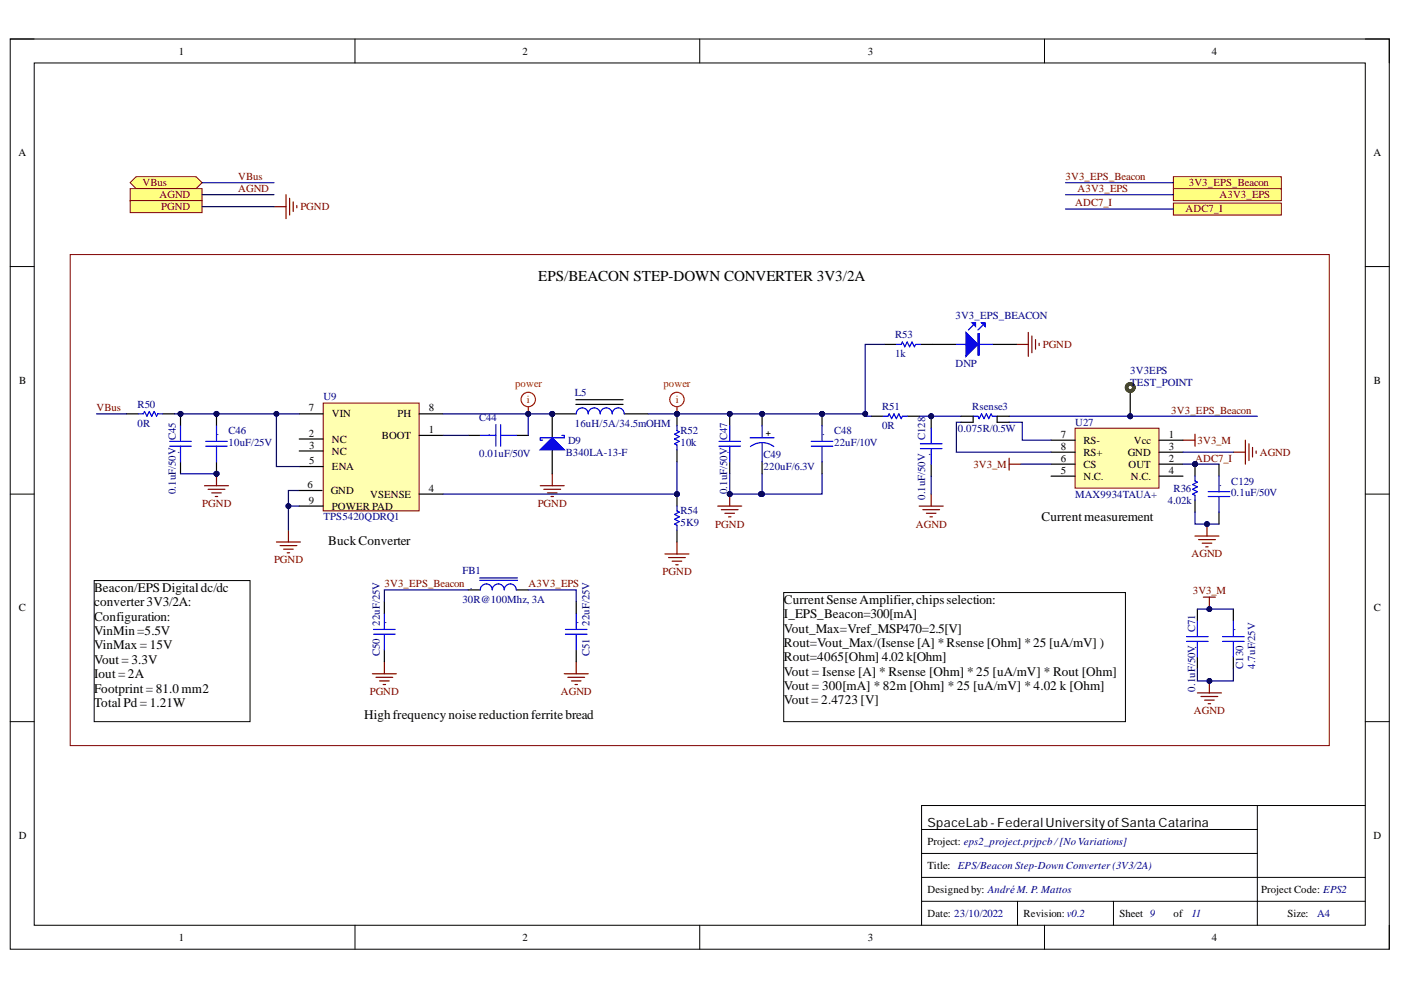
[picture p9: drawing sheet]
<svg xmlns="http://www.w3.org/2000/svg" width="297mm" height="210mm" viewBox="0 0 297 210" stroke-linecap="round" stroke-linejoin="round" font-family="sans-serif">
<defs><g id="words">
<text font-size="3.2" x="114.1" y="59.6">EPS/BEACON STEP-DOWN CONVERTER 3V3/2A</text>
<g font-size="2.8">
<text x="220.8" y="110.5">Currentmeasurement</text>
<text x="69.6" y="115.6">BuckConverter</text>
<text x="20" y="125.5">Beacon/EPSDigitaldc/dc</text>
<text x="20" y="128.6">converter3V3/2A:</text>
<text x="20" y="131.6">Configuration:</text>
<text x="166.2" y="128.1">CurrentSenseAmplifier,chipsselection:</text>
<text x="166.2" y="131.1">I_EPS_Beacon=300[mA]</text>
<text x="20" y="134.7">VinMin=5.5V</text>
<text x="20" y="137.7">VinMax = 15V</text>
<text x="166.2" y="134.2">Vout_Max=Vref_MSP470=2.5[V]</text>
<text x="166.2" y="137.2">Rout=Vout_Max/(Isense [A] *Rsense [Ohm] *25 [uA/mV] )</text>
<text x="20" y="140.7">Vout = 3.3V</text>
<text x="20" y="143.8">Iout = 2A</text>
<text x="166.2" y="140.2">Rout=4065[Ohm] 4.02k[Ohm]</text>
<text x="166.2" y="143.3">Vout = Isense [A] * Rsense [Ohm] * 25 [uA/mV] * Rout [Ohm]</text>
<text x="20" y="146.8">Footprint = 81.0 mm2</text>
<text x="20" y="149.9">Total Pd = 1.21W</text>
<text x="166.2" y="146.3">Vout = 300[mA] * 82m [Ohm] * 25 [uA/mV] * 4.02 k [Ohm]</text>
<text x="166.2" y="149.4">Vout = 2.4723 [V]</text>
<text x="77.2" y="152.4">Highfrequencynoisereductionferritebread</text>
</g>
<text font-size="2.7" x="196.7" y="175.3">SpaceLab - Federal University ofSanta Catarina</text>
<g font-size="2.3">
<text x="37.9" y="11.6">1</text>
<text x="110.8" y="11.6">2</text>
<text x="184" y="11.6">3</text>
<text x="257" y="11.6">4</text>
<text x="3.9" y="33.1">A</text>
<text x="291.2" y="33.1">A</text>
<text x="4.1" y="81.4">B</text>
<text x="291.3" y="81.4">B</text>
<text x="65.5" y="87.2">7</text>
<text x="70.4" y="88.5">VIN</text>
<text x="84.2" y="88.5">PH</text>
<text x="90.9" y="87.2">8</text>
<text x="65.5" y="92.6">2</text>
<text x="65.6" y="95.1">3</text>
<text x="70.4" y="93.9">NC</text>
<text x="80.9" y="93.1">BOOT</text>
<text x="90.9" y="91.7">1</text>
<text x="224.9" y="92.8">7</text>
<text x="224.9" y="95.4">8</text>
<text x="229.7" y="94.1">RS-</text>
<text x="240.4" y="94.1">Vcc</text>
<text x="247.8" y="92.8">1</text>
<text x="247.8" y="95.4">3</text>
<text x="65.6" y="98.4">5</text>
<text x="70.4" y="96.4">NC</text>
<text x="70.4" y="99.7">ENA</text>
<text x="224.9" y="100.4">5</text>
<text x="224.9" y="97.9">6</text>
<text x="229.7" y="101.7">N.C.</text>
<text x="229.7" y="99.2">CS</text>
<text x="229.7" y="96.6">RS+</text>
<text x="239.1" y="96.6">GND</text>
<text x="239.3" y="99.2">OUT</text>
<text x="239.8" y="101.7">N.C.</text>
<text x="247.8" y="97.9">2</text>
<text x="247.8" y="100.4">4</text>
<text x="65.2" y="103.5">6</text>
<text x="65.5" y="106.8">9</text>
<text x="70.1" y="104.8">GND</text>
<text x="78.5" y="105.5">VSENSE</text>
<text x="90.9" y="104.3">4</text>
<text x="70.4" y="108.1">POWER PAD</text>
<text x="4" y="129.6">C</text>
<text x="291.3" y="129.6">C</text>
<text x="4" y="177.8">D</text>
<text x="196.7" y="179.2">Project: eps2_project.prjpcb /[No Variations]</text>
<text x="291.2" y="177.8">D</text>
<text x="196.7" y="184.3">Title: EPS/Beacon Step-Down Converter (3V3/2A)</text>
<text x="196.7" y="189.3">Designed by: André M. P. Mattos</text>
<text x="267.4" y="189.3">Project Code: EPS2</text>
<text x="196.7" y="194.4">Date: 23/10/2022</text>
<text x="217" y="194.4">Revision: v0.2</text>
<text x="237.3" y="194.4">Sheet 9</text>
<text x="248.8" y="194.4">of</text>
<text x="272.9" y="194.4">Size:</text>
<text x="37.9" y="199.5">1</text>
<text x="110.8" y="199.5">2</text>
<text x="184" y="199.5">3</text>
<text x="257" y="199.5">4</text>
</g>
<g font-size="2.3" fill="#800000">
<text x="30.2" y="39.5">VBus</text>
<text x="33.8" y="42">AGND</text>
<text x="50.5" y="38.2">VBus</text>
<text x="50.5" y="40.7">AGND</text>
<text x="225.9" y="38.2">3V3_EPS_Beacon</text>
<text x="228.5" y="40.7">A3V3_EPS</text>
<text x="252.1" y="39.5">3V3_EPS_Beacon</text>
<text x="258.6" y="42">A3V3_EPS</text>
<text x="34.2" y="44.5">PGND</text>
<text x="63.7" y="44.5">PGND</text>
<text x="227.9" y="43.8">ADC7_I</text>
<text x="251.4" y="45">ADC7_I</text>
<text x="221.1" y="73.8">PGND</text>
<text x="20.5" y="87.2">VBus</text>
<text x="248.3" y="87.7">3V3_EPS_Beacon</text>
<text x="253.9" y="94.1">3V3_M</text>
<text x="206.4" y="99.2">3V3_M</text>
<text x="253.4" y="97.9">ADC7_I</text>
<text x="267.1" y="96.6">AGND</text>
<text x="42.9" y="107.5">PGND</text>
<text x="114" y="107.5">PGND</text>
<text x="151.7" y="111.9">PGND</text>
<text x="194.2" y="111.9">AGND</text>
<text x="58.1" y="119.5">PGND</text>
<text x="252.6" y="118.2">AGND</text>
<text x="81.5" y="124.5">3V3_EPS_Beacon</text>
<text x="112.1" y="124.5">A3V3_EPS</text>
<text x="140.5" y="122">PGND</text>
<text x="252.9" y="126">3V3_M</text>
<text x="78.4" y="147.4">PGND</text>
<text x="118.9" y="147.4">AGND</text>
<text x="253.2" y="151.5">AGND</text>
</g>
<g font-size="2.3" fill="#000080">
<text x="189.8" y="71.7">R53</text>
<text x="202.6" y="67.7">3V3_EPS_BEACON</text>
<text x="189.8" y="75.8">1k</text>
<text x="202.6" y="77.8">DNP</text>
<text x="121.9" y="84">L5</text>
<text x="239.6" y="79.3">3V3EPS</text>
<text x="239.6" y="81.9">TEST_POINT</text>
<text x="29.2" y="86.4">R50</text>
<text x="68.6" y="84.9">U9</text>
<text x="101.6" y="89.2">C44</text>
<text x="187" y="86.9">R51</text>
<text x="206.1" y="86.9">Rsense3</text>
<text x="29.2" y="90.5">0R</text>
<text x="37.3" y="93.4" transform="rotate(-90 37.3 93.4)">C45</text>
<text x="38.2" y="95.8" transform="rotate(-180 38.2 95.8)">.</text>
<text x="45.9" y="92.3">.</text>
<text x="48.5" y="92">C46</text>
<text x="48.5" y="94.6">10uF/25V</text>
<text x="103.9" y="92.3" transform="rotate(-90 103.9 92.3)">.</text>
<text x="120.4" y="94.1">D9</text>
<text x="121.9" y="90.5">16uH/5A/34.5mOHM</text>
<text x="144.3" y="92">R52</text>
<text x="144.3" y="94.6">10k</text>
<text x="154.2" y="93.4" transform="rotate(-90 154.2 93.4)">C47</text>
<text x="154.7" y="95.8" transform="rotate(-180 154.7 95.8)">.</text>
<text x="174.3" y="92.3">.</text>
<text x="176.9" y="92">C48</text>
<text x="176.9" y="94.6">22uF/10V</text>
<text x="187" y="91">0R</text>
<text x="196.1" y="93.4" transform="rotate(-90 196.1 93.4)">C128</text>
<text x="203.1" y="91.5">0.075R/0.5W</text>
<text x="227.9" y="90.2">U27</text>
<text x="101.6" y="96.9">0.01uF/50V</text>
<text x="119.9" y="96.6">B340LA-13-F</text>
<text x="161.9" y="97.2">C49</text>
<text x="161.9" y="99.7">220uF/6.3V</text>
<text x="197.4" y="96.3" transform="rotate(-180 197.4 96.3)">.</text>
<text x="37.3" y="104.8" transform="rotate(-90 37.3 104.8)">0.1uF/50V</text>
<text x="154.2" y="104.8" transform="rotate(-90 154.2 104.8)">0.1uF/50V</text>
<text x="196.1" y="106" transform="rotate(-90 196.1 106)">0.1uF/50V</text>
<text x="227.9" y="105.5">MAX9934TAUA+</text>
<text x="247.6" y="106.8">4.02k</text>
<text x="248.8" y="104.3">R36</text>
<text x="258.5" y="103">.</text>
<text x="261" y="102.7">C129</text>
<text x="261" y="105.3">0.1uF/50V</text>
<text x="68.6" y="110.3">TPS5420QDRQ1</text>
<text x="144.3" y="109.1">R54</text>
<text x="144.3" y="111.6">5K9</text>
<text x="98" y="121.7">FB1</text>
<text x="100.1" y="125" transform="rotate(-90 100.1 125)">.</text>
<text x="98" y="127.8">30R@100Mhz, 3A</text>
<text x="80.5" y="132.7" transform="rotate(-90 80.5 132.7)">22uF/25V</text>
<text x="81.5" y="132.1">.</text>
<text x="122.2" y="132.1">.</text>
<text x="125" y="132.7" transform="rotate(-90 125 132.7)">22uF/25V</text>
<text x="253.4" y="134" transform="rotate(-90 253.4 134)">C71</text>
<text x="253.8" y="137.2" transform="rotate(-180 253.8 137.2)">.</text>
<text x="261.5" y="133.7">.</text>
<text x="80.5" y="139.1" transform="rotate(-90 80.5 139.1)">C50</text>
<text x="125" y="139.1" transform="rotate(-90 125 139.1)">C51</text>
<text x="263.6" y="141.8" transform="rotate(-90 263.6 141.8)">C130</text>
<text x="266.1" y="141.8" transform="rotate(-90 266.1 141.8)">4.7uF/25V</text>
<text x="253.4" y="146.7" transform="rotate(-90 253.4 146.7)">0.1uF/50V</text>
<text x="252.6" y="194.4">11</text>
<text x="279.3" y="194.4">A4</text>
</g>
<g font-size="2.3" fill="#f00">
<text x="109.2" y="82.1">power</text>
<text x="140.7" y="82.1">power</text>
<text x="111.7" y="85.4">i</text>
<text x="143.3" y="85.4">i</text>
</g>
<text font-size="1.9" x="162.4" y="92.4">+</text>
</g></defs>
<path d="M2.2 8.3h292.4v193h-292.4z" fill="none" stroke="#000" stroke-width=".21"/>
<path d="M7.3 13.4h282.2v182.8h-282.2z" fill-rule="evenodd" fill="#fff"/>
<g fill="none" stroke="#000" stroke-width=".21">
<path d="M2.2 8.3h5.1M7.3 13.4h282.2v182.8h-282.2zM75.3 8.3v5M148.4 8.3v5M221.5 8.3v5.1M289.5 8.3h5.1v5.1M2.2 56.5h5.1M289.5 56.5h5.1M2.2 104.8h5.1M289.5 104.8h5.1M20 123.1h33v29.9h-33zM2.2 153h5.1"/>
<path d="M289.5 153h5.1M195.4 175.9h71.2M266.6 170.8v25.4M289.5 170.8h-94.1v25.4M75.3 196.2v5.1M148.4 196.2v5.1M195.4 191.1h94.1M195.4 186h94.1M195.4 180.9h71.2M215.7 191.1v5.1M221.5 196.2v5.1M236.1 191.1v5.1"/>
<path d="M294.6 196.2v5.1"/>
</g>
<path d="M27.6 38.7l1.3-1.2h12.7l1.2 1.2-1.2 1.3h-12.7z" fill-rule="evenodd" fill="#ffff80"/>
<path d="M27.6 38.7l1.3-1.2h12.7l1.2 1.2-1.2 1.3h-12.7z" fill="none" stroke="#800000" stroke-width=".21"/>
<path d="M248.8 37.5h22.9v2.5h-22.9z" fill-rule="evenodd" fill="#ffff80"/>
<path d="M248.8 37.5h22.9v2.5h-22.9z" fill="none" stroke="#800000" stroke-width=".21"/>
<path d="M27.6 40h15.2v2.5h-15.2z" fill-rule="evenodd" fill="#ffff80"/>
<path d="M27.6 40h15.2v2.5h-15.2z" fill="none" stroke="#800000" stroke-width=".21"/>
<path d="M58.6 114.9h5.1M59.4 115.7h3.5M60.1 116.4h2.1M60.9 117.2h.5M61.2 112.4v2.5" fill="none" stroke="#800000" stroke-width=".25"/>
<circle cx="45.9" cy="87.7" r=".51" fill="#000080"/>
<circle cx="45.9" cy="87.7" r=".51" fill="none" stroke="#000080" stroke-width=".21"/>
<circle cx="45.9" cy="100.4" r=".51" fill="#000080"/>
<circle cx="45.9" cy="100.4" r=".51" fill="none" stroke="#000080" stroke-width=".21"/>
<path d="M45.9 87.7v2.6" fill="none" stroke="#000" stroke-width=".25"/>
<circle cx="45.9" cy="87.7" r=".51" fill="#000080"/>
<circle cx="45.9" cy="87.7" r=".51" fill="none" stroke="#000080" stroke-width=".21"/>
<path d="M45.9 97.9v2.5" fill="none" stroke="#000" stroke-width=".25"/>
<circle cx="45.9" cy="100.4" r=".51" fill="#000080"/>
<circle cx="45.9" cy="100.4" r=".51" fill="none" stroke="#000080" stroke-width=".21"/>
<path d="M43.6 94.6h4.6M43.6 93.6h4.6M45.9 90.3v3.3M45.9 94.6v3.3" fill="none" stroke="#00f" stroke-width=".25"/>
<path d="M43.4 103h5M44.1 103.7h3.6M44.9 104.5h2M45.6 105.3h.6M45.9 100.4v2.6" fill="none" stroke="#800000" stroke-width=".25"/>
<circle cx="45.9" cy="100.4" r=".51" fill="#000080"/>
<circle cx="45.9" cy="100.4" r=".51" fill="none" stroke="#000080" stroke-width=".21"/>
<circle cx="239.6" cy="88.3" r=".51" fill="#000080"/>
<circle cx="239.6" cy="88.3" r=".51" fill="none" stroke="#000080" stroke-width=".21"/>
<path d="M239.6 83.2v5.1" fill="none" stroke="#000" stroke-width=".25"/>
<circle cx="239.6" cy="88.3" r=".51" fill="#000080"/>
<circle cx="239.6" cy="88.3" r=".51" fill="none" stroke="#000080" stroke-width=".21"/>
<circle cx="239.6" cy="82.2" r=".76" fill="none" stroke="#090" stroke-width=".76"/>
<g fill="none" stroke="#f00" stroke-width=".25">
<path d="M143.5 86.2v1.5"/>
<circle cx="143.5" cy="84.7" r="1.53"/>
</g>
<circle cx="143.5" cy="87.7" r=".51" fill="#000080"/>
<circle cx="143.5" cy="87.7" r=".51" fill="none" stroke="#000080" stroke-width=".21"/>
<path d="M99.3 92.3h2.5M109.5 92.3h2.5" fill="none" stroke="#000" stroke-width=".25"/>
<path d="M101.8 92.3h3.3M105.1 90v4.6M106.2 92.3h3.3M106.2 90v4.6" fill="none" stroke="#00f" stroke-width=".25"/>
<circle cx="161.6" cy="87.7" r=".51" fill="#000080"/>
<circle cx="161.6" cy="87.7" r=".51" fill="none" stroke="#000080" stroke-width=".21"/>
<path d="M161.6 87.7v2.6" fill="none" stroke="#000" stroke-width=".25"/>
<circle cx="161.6" cy="87.7" r=".51" fill="#000080"/>
<circle cx="161.6" cy="87.7" r=".51" fill="none" stroke="#000080" stroke-width=".21"/>
<path d="M161.6 97.9v2.5" fill="none" stroke="#000" stroke-width=".25"/>
<path d="M159 92.8h5.1M161.6 93.8l1 .2 1.5 .7M161.6 93.8l-1.1 .2-1.4 .7M161.6 90.3v2.5M161.6 93.8v4.1" fill="none" stroke="#00f" stroke-width=".25"/>
<path d="M152.2 107.3h5.1M152.9 108.1h3.6M153.7 108.8h2M154.5 109.6h.5M154.7 104.8v2.5" fill="none" stroke="#800000" stroke-width=".25"/>
<circle cx="154.7" cy="104.8" r=".51" fill="#000080"/>
<circle cx="154.7" cy="104.8" r=".51" fill="none" stroke="#000080" stroke-width=".21"/>
<circle cx="143.5" cy="87.7" r=".51" fill="#000080"/>
<circle cx="143.5" cy="87.7" r=".51" fill="none" stroke="#000080" stroke-width=".21"/>
<path d="M143.5 87.7v2.6" fill="none" stroke="#000" stroke-width=".25"/>
<circle cx="143.5" cy="87.7" r=".51" fill="#000080"/>
<circle cx="143.5" cy="87.7" r=".51" fill="none" stroke="#000080" stroke-width=".21"/>
<path d="M197.7 73h5.1M210.4 73h5.1M143.5 95.4v2.5" fill="none" stroke="#000" stroke-width=".25"/>
<path d="M202.8 73h7.6M206.3 69l-1 1M208.4 69l-1.1 1M143.5 90.3v1l.5 .3-1 .5 1 .5-1 .5 1 .5-1 .5 .5 .3v1" fill="none" stroke="#00f" stroke-width=".25"/>
<path d="M215.5 73h2.5M218 70.5v5.1M218.8 71.2v3.6M219.6 72v2M220.3 72.8v.5" fill="none" stroke="#800000" stroke-width=".25"/>
<path d="M204.8 70.5l2.5 2.5-2.5 2.6z" fill="#00f"/>
<path d="M204.8 70.5l2.5 2.5-2.5 2.6zM207.3 70.7h.3v4.6h-.3zM207.5 70.7v4.6" fill="none" stroke="#00f" stroke-width=".25"/>
<path d="M208.1 68.5h.8v.7z" fill="#00f"/>
<path d="M208.1 68.5h.8v.7z" fill="none" stroke="#00f" stroke-width=".25"/>
<path d="M206.1 68.5h.7v.7z" fill="#00f"/>
<path d="M206.1 68.5h.7v.7z" fill="none" stroke="#00f" stroke-width=".25"/>
<path d="M114.5 103h5.1M115.3 103.7h3.6M116.1 104.5h2M116.8 105.3h.5M117.1 100.4v2.6M141 117.5h5.1M141.7 118.2h3.6M142.5 119h2M143.3 119.7h.5M143.5 114.9v2.6" fill="none" stroke="#800000" stroke-width=".25"/>
<circle cx="143.5" cy="104.8" r=".51" fill="#000080"/>
<circle cx="143.5" cy="104.8" r=".51" fill="none" stroke="#000080" stroke-width=".21"/>
<path d="M143.5 104.8v2.5" fill="none" stroke="#000" stroke-width=".25"/>
<circle cx="143.5" cy="104.8" r=".51" fill="#000080"/>
<circle cx="143.5" cy="104.8" r=".51" fill="none" stroke="#000080" stroke-width=".21"/>
<path d="M143.5 112.4v2.5" fill="none" stroke="#000" stroke-width=".25"/>
<path d="M143.5 107.3v1l.5 .3-1 .5 1 .5-1 .5 1 .5-1 .5 .5 .3v1" fill="none" stroke="#00f" stroke-width=".25"/>
<circle cx="117.1" cy="87.7" r=".51" fill="#000080"/>
<circle cx="117.1" cy="87.7" r=".51" fill="none" stroke="#000080" stroke-width=".21"/>
<path d="M117.1 87.7v5.1M117.1 95.4v5" fill="none" stroke="#000" stroke-width=".25"/>
<circle cx="117.1" cy="87.7" r=".51" fill="#000080"/>
<circle cx="117.1" cy="87.7" r=".51" fill="none" stroke="#000080" stroke-width=".21"/>
<path d="M114.5 95.4l2.6-2.6 2.5 2.6z" fill="#00f"/>
<path d="M114.5 95.4l2.6-2.6 2.5 2.6zM119.1 92.3h.5v.5h-5.1v.5h.6" fill="none" stroke="#00f" stroke-width=".25"/>
<circle cx="174.3" cy="87.7" r=".51" fill="#000080"/>
<circle cx="174.3" cy="87.7" r=".51" fill="none" stroke="#000080" stroke-width=".21"/>
<path d="M174.3 87.7v2.6" fill="none" stroke="#000" stroke-width=".25"/>
<circle cx="174.3" cy="87.7" r=".51" fill="#000080"/>
<circle cx="174.3" cy="87.7" r=".51" fill="none" stroke="#000080" stroke-width=".21"/>
<path d="M174.3 97.9v2.5" fill="none" stroke="#000" stroke-width=".25"/>
<path d="M172 94.6h4.6M172 93.6h4.6M174.3 90.3v3.3M174.3 94.6v3.3" fill="none" stroke="#00f" stroke-width=".25"/>
<path d="M68.5 85.5h20.4v22.8h-20.4z" fill-rule="evenodd" fill="#ffffb0"/>
<path d="M68.5 85.5h20.4v22.8h-20.4z" fill="none" stroke="#800000" stroke-width=".21"/>
<path d="M63.4 93.1h5.1M63.4 95.6h5.1M63.4 98.9h5.1M63.4 87.7h5.1M88.9 92.3h5M88.9 87.7h5M63.2 104h5.1M63.4 107.3h5.1M88.9 104.8h5M99.3 125.1h2.5M109.5 125.1h2.5" fill="none" stroke="#000" stroke-width=".25"/>
<path d="M101.7 123h8M101.7 122.5h8M101.8 125.1a1.27 1.27 0 0 1 1.3-1.3 1.27 1.27 0 0 1 1.3 1.3 1.27 1.27 0 0 1 1.2-1.3 1.27 1.27 0 0 1 1.3 1.3 1.27 1.27 0 0 1 1.3-1.3 1.27 1.27 0 0 1 1.3 1.3" fill="none" stroke="#00f" stroke-width=".25"/>
<path d="M79 142.9h5M79.7 143.6h3.6M80.5 144.4h2M81.2 145.1h.5M81.5 140.3v2.6M119.6 142.9h5.1M120.4 143.6h3.5M121.2 144.4h2M121.9 145.1h.5M122.2 140.3v2.6" fill="none" stroke="#800000" stroke-width=".25"/>
<path d="M248.8 40h22.9v2.5h-22.9z" fill-rule="evenodd" fill="#ffff80"/>
<path d="M248.8 40h22.9v2.5h-22.9z" fill="none" stroke="#800000" stroke-width=".21"/>
<path d="M27.6 42.5h15.2v2.6h-15.2z" fill-rule="evenodd" fill="#ffff80"/>
<path d="M27.6 42.5h15.2v2.6h-15.2z" fill="none" stroke="#800000" stroke-width=".21"/>
<path d="M58.1 43.8h2.5M60.6 41.3v5.1M61.4 42v3.6M62.2 42.8v2M62.9 43.6v.5" fill="none" stroke="#800000" stroke-width=".25"/>
<circle cx="117.1" cy="87.7" r=".51" fill="#000080"/>
<circle cx="117.1" cy="87.7" r=".51" fill="none" stroke="#000080" stroke-width=".21"/>
<path d="M117.1 87.7h5.1" fill="none" stroke="#000" stroke-width=".25"/>
<circle cx="117.1" cy="87.7" r=".51" fill="#000080"/>
<circle cx="117.1" cy="87.7" r=".51" fill="none" stroke="#000080" stroke-width=".21"/>
<path d="M122.1 85.7h10M122.1 84.7h10M132.3 87.7h5.1" fill="none" stroke="#000" stroke-width=".25"/>
<path d="M122.2 87.7a1.27 1.27 0 0 1 1.2-1.2 1.27 1.27 0 0 1 1.3 1.2 1.27 1.27 0 0 1 1.3-1.2 1.27 1.27 0 0 1 1.3 1.2 1.27 1.27 0 0 1 1.2-1.2 1.27 1.27 0 0 1 1.3 1.2 1.27 1.27 0 0 1 1.3-1.2 1.27 1.27 0 0 1 1.2 1.2" fill="none" stroke="#00f" stroke-width=".25"/>
<g fill="none" stroke="#f00" stroke-width=".25">
<path d="M112 86.2v1.5"/>
<circle cx="112" cy="84.7" r="1.53"/>
</g>
<circle cx="112" cy="87.7" r=".51" fill="#000080"/>
<circle cx="112" cy="87.7" r=".51" fill="none" stroke="#000080" stroke-width=".21"/>
<path d="M261.5 95.9h2.5M264 93.3v5.1M264.8 94.1v3.6M265.6 94.9v2M266.3 95.6v.5" fill="none" stroke="#800000" stroke-width=".25"/>
<path d="M227.9 90.8h17.8v12.7h-17.8z" fill-rule="evenodd" fill="#ffffb0"/>
<path d="M227.9 90.8h17.8v12.7h-17.8z" fill="none" stroke="#800000" stroke-width=".21"/>
<path d="M222.8 93.3h5.1M222.8 98.4h5.1M222.8 95.9h5.1M245.7 93.3h5.1M245.7 98.4h5.1M245.7 95.9h5.1M222.8 101h5.1M245.7 101h5.1" fill="none" stroke="#000" stroke-width=".25"/>
<circle cx="197.4" cy="88.3" r=".51" fill="#000080"/>
<circle cx="197.4" cy="88.3" r=".51" fill="none" stroke="#000080" stroke-width=".21"/>
<path d="M197.4 88.3v2.5M197.4 98.4v2.6" fill="none" stroke="#000" stroke-width=".25"/>
<circle cx="197.4" cy="88.3" r=".51" fill="#000080"/>
<circle cx="197.4" cy="88.3" r=".51" fill="none" stroke="#000080" stroke-width=".21"/>
<path d="M195.1 94.1h4.6M195.1 95.1h4.6M197.4 90.8v3.3M197.4 95.1v3.3M256.2 105.3h4.5M256.2 104.3h4.5M258.4 101v3.3M258.4 105.3v3.3" fill="none" stroke="#00f" stroke-width=".25"/>
<path d="M194.9 107.3h5.1M195.6 108.1h3.6M196.4 108.8h2M197.2 109.6h.5M197.4 104.8v2.5M253.4 113.7h5M254.1 114.4h3.6M254.9 115.2h2M255.6 115.9h.6M255.9 111.1v2.6" fill="none" stroke="#800000" stroke-width=".25"/>
<path d="M258.4 98.4v2.6M258.4 108.6v2.5" fill="none" stroke="#000" stroke-width=".25"/>
<circle cx="255.9" cy="111.1" r=".51" fill="#000080"/>
<circle cx="255.9" cy="111.1" r=".51" fill="none" stroke="#000080" stroke-width=".21"/>
<path d="M250.8 93.3h2.6M253.4 92.1v2.5" fill="none" stroke="#800000" stroke-width=".25"/>
<path d="M248.8 43.1h22.9v2.5h-22.9z" fill-rule="evenodd" fill="#ffff80"/>
<path d="M248.8 43.1h22.9v2.5h-22.9z" fill="none" stroke="#800000" stroke-width=".21"/>
<path d="M255.1 126.6h2.6M256.4 126.6v2.5" fill="none" stroke="#800000" stroke-width=".25"/>
<circle cx="256.4" cy="129.1" r=".51" fill="#000080"/>
<circle cx="256.4" cy="129.1" r=".51" fill="none" stroke="#000080" stroke-width=".21"/>
<path d="M253.9 129.1v2.6M253.9 139.3v2.5" fill="none" stroke="#000" stroke-width=".25"/>
<path d="M251.6 135h4.6M251.6 136h4.6M253.9 131.7v3.3M253.9 136v3.3" fill="none" stroke="#00f" stroke-width=".25"/>
<path d="M253.9 146.9h5.1M254.6 147.7h3.6M255.4 148.4h2M256.2 149.2h.5M256.4 144.4v2.5" fill="none" stroke="#800000" stroke-width=".25"/>
<circle cx="256.4" cy="144.4" r=".51" fill="#000080"/>
<circle cx="256.4" cy="144.4" r=".51" fill="none" stroke="#000080" stroke-width=".21"/>
<path d="M187.5 73h2.6M195.1 73h2.6M261.5 129.1v2.6M261.5 139.3v2.5" fill="none" stroke="#000" stroke-width=".25"/>
<path d="M190.1 73h1l.2-.5 .5 1 .5-1 .6 1 .5-1 .5 1 .2-.5h1M259.2 136h4.6M259.2 135h4.6M261.5 131.7v3.3M261.5 136v3.3" fill="none" stroke="#00f" stroke-width=".25"/>
<path d="M166.2 125.6h72.4v27.4h-72.4z" fill="none" stroke="#000" stroke-width=".21"/>
<path d="M14.9 54h266.9v104.1h-266.9z" fill="none" stroke="#800000" stroke-width=".21"/>
<path d="M214 97.1v2.6M214 98.4h2.5" fill="none" stroke="#800000" stroke-width=".25"/>
<circle cx="253.4" cy="98.4" r=".51" fill="#000080"/>
<circle cx="253.4" cy="98.4" r=".51" fill="none" stroke="#000080" stroke-width=".21"/>
<path d="M81.5 127.6v2.6M81.5 137.8v2.5M122.2 127.6v2.6M122.2 137.8v2.5" fill="none" stroke="#000" stroke-width=".25"/>
<path d="M79.2 134.5h4.6M79.2 133.5h4.6M81.5 130.2v3.3M81.5 134.5v3.3M119.9 134.5h4.6M119.9 133.5h4.6M122.2 130.2v3.3M122.2 134.5v3.3" fill="none" stroke="#00f" stroke-width=".25"/>
<circle cx="38.3" cy="87.7" r=".51" fill="#000080"/>
<circle cx="38.3" cy="87.7" r=".51" fill="none" stroke="#000080" stroke-width=".21"/>
<path d="M38.3 87.7v2.6M38.3 97.9v2.5" fill="none" stroke="#000" stroke-width=".25"/>
<circle cx="38.3" cy="87.7" r=".51" fill="#000080"/>
<circle cx="38.3" cy="87.7" r=".51" fill="none" stroke="#000080" stroke-width=".21"/>
<path d="M36 93.6h4.6M36 94.6h4.6M38.3 90.3v3.3M38.3 94.6v3.3" fill="none" stroke="#00f" stroke-width=".25"/>
<circle cx="154.7" cy="87.7" r=".51" fill="#000080"/>
<circle cx="154.7" cy="87.7" r=".51" fill="none" stroke="#000080" stroke-width=".21"/>
<path d="M154.7 87.7v2.6M154.7 97.9v2.5" fill="none" stroke="#000" stroke-width=".25"/>
<circle cx="154.7" cy="87.7" r=".51" fill="#000080"/>
<circle cx="154.7" cy="87.7" r=".51" fill="none" stroke="#000080" stroke-width=".21"/>
<path d="M152.4 93.6h4.6M152.4 94.6h4.6M154.7 90.3v3.3M154.7 94.6v3.3M187.3 88.3h1l.2-.6 .5 1.1 .5-1.1 .6 1.1 .5-1.1 .5 1.1 .2-.5h1" fill="none" stroke="#00f" stroke-width=".25"/>
<path d="M184.7 88.3h2.6M192.3 88.3h2.6" fill="none" stroke="#000" stroke-width=".25"/>
<circle cx="253.4" cy="98.4" r=".51" fill="#000080"/>
<circle cx="253.4" cy="98.4" r=".51" fill="none" stroke="#000080" stroke-width=".21"/>
<path d="M253.4 98.4v2.6" fill="none" stroke="#000" stroke-width=".25"/>
<circle cx="253.4" cy="98.4" r=".51" fill="#000080"/>
<circle cx="253.4" cy="98.4" r=".51" fill="none" stroke="#000080" stroke-width=".21"/>
<path d="M26.8 87.7h2.6M34.5 87.7h2.5M253.4 106v2.6" fill="none" stroke="#000" stroke-width=".25"/>
<path d="M29.4 87.7h1l.2-.5 .6 1.1 .5-1.1 .5 1.1 .5-1.1 .5 1.1 .2-.6h1.1M253.4 101v1l.5 .2-1 .5 1 .5-1 .5 1 .6-1 .5 .5 .2v1" fill="none" stroke="#00f" stroke-width=".25"/>
<path d="M42.8 38.7h15.3M225.9 38.7h22.9M42.8 41.3h15.3M20.5 87.7h6.3M63.2 104h-2v3.3h2.2" fill="none" stroke="#000080" stroke-width=".25"/>
<circle cx="61.2" cy="107.3" r=".51" fill="#000080"/>
<circle cx="61.2" cy="107.3" r=".51" fill="none" stroke="#000080" stroke-width=".21"/>
<path d="M61.2 107.3v5.1" fill="none" stroke="#000080" stroke-width=".25"/>
<circle cx="61.2" cy="107.3" r=".51" fill="#000080"/>
<circle cx="61.2" cy="107.3" r=".51" fill="none" stroke="#000080" stroke-width=".21"/>
<path d="M93.9 92.3h5.4M143.5 97.9v6.9h-49.6" fill="none" stroke="#000080" stroke-width=".25"/>
<circle cx="143.5" cy="104.8" r=".51" fill="#000080"/>
<circle cx="143.5" cy="104.8" r=".51" fill="none" stroke="#000080" stroke-width=".21"/>
<path d="M112 87.7v4.6" fill="none" stroke="#000080" stroke-width=".25"/>
<circle cx="112" cy="87.7" r=".51" fill="#000080"/>
<circle cx="112" cy="87.7" r=".51" fill="none" stroke="#000080" stroke-width=".21"/>
<path d="M58.6 87.7v11.2h4.8" fill="none" stroke="#000080" stroke-width=".25"/>
<circle cx="58.6" cy="87.7" r=".51" fill="#000080"/>
<circle cx="58.6" cy="87.7" r=".51" fill="none" stroke="#000080" stroke-width=".21"/>
<path d="M161.3 104.5v.3" fill="none" stroke="#000080" stroke-width=".25"/>
<circle cx="161.3" cy="104.8" r=".51" fill="#000080"/>
<circle cx="161.3" cy="104.8" r=".51" fill="none" stroke="#000080" stroke-width=".21"/>
<path d="M37 87.7h26.4" fill="none" stroke="#000080" stroke-width=".25"/>
<circle cx="58.6" cy="87.7" r=".51" fill="#000080"/>
<circle cx="58.6" cy="87.7" r=".51" fill="none" stroke="#000080" stroke-width=".21"/>
<circle cx="45.9" cy="87.7" r=".51" fill="#000080"/>
<circle cx="45.9" cy="87.7" r=".51" fill="none" stroke="#000080" stroke-width=".21"/>
<circle cx="38.3" cy="87.7" r=".51" fill="#000080"/>
<circle cx="38.3" cy="87.7" r=".51" fill="none" stroke="#000080" stroke-width=".21"/>
<path d="M42.8 43.8h15.3M225.9 41.3h22.9M93.9 87.7h23.2" fill="none" stroke="#000080" stroke-width=".25"/>
<circle cx="112" cy="87.7" r=".51" fill="#000080"/>
<circle cx="112" cy="87.7" r=".51" fill="none" stroke="#000080" stroke-width=".21"/>
<circle cx="117.1" cy="87.7" r=".51" fill="#000080"/>
<circle cx="117.1" cy="87.7" r=".51" fill="none" stroke="#000080" stroke-width=".21"/>
<path d="M154.7 100.4v4.4" fill="none" stroke="#000080" stroke-width=".25"/>
<circle cx="154.7" cy="104.8" r=".51" fill="#000080"/>
<circle cx="154.7" cy="104.8" r=".51" fill="none" stroke="#000080" stroke-width=".21"/>
<path d="M161.6 100.4v4.4" fill="none" stroke="#000080" stroke-width=".25"/>
<circle cx="161.6" cy="104.8" r=".51" fill="#000080"/>
<circle cx="161.6" cy="104.8" r=".51" fill="none" stroke="#000080" stroke-width=".21"/>
<path d="M174.3 100.4v4.4h-19.6" fill="none" stroke="#000080" stroke-width=".25"/>
<circle cx="154.7" cy="104.8" r=".51" fill="#000080"/>
<circle cx="154.7" cy="104.8" r=".51" fill="none" stroke="#000080" stroke-width=".21"/>
<circle cx="161.3" cy="104.8" r=".51" fill="#000080"/>
<circle cx="161.3" cy="104.8" r=".51" fill="none" stroke="#000080" stroke-width=".21"/>
<circle cx="161.6" cy="104.8" r=".51" fill="#000080"/>
<circle cx="161.6" cy="104.8" r=".51" fill="none" stroke="#000080" stroke-width=".21"/>
<path d="M137.4 87.7h36.9" fill="none" stroke="#000080" stroke-width=".25"/>
<circle cx="143.5" cy="87.7" r=".51" fill="#000080"/>
<circle cx="143.5" cy="87.7" r=".51" fill="none" stroke="#000080" stroke-width=".21"/>
<circle cx="154.7" cy="87.7" r=".51" fill="#000080"/>
<circle cx="154.7" cy="87.7" r=".51" fill="none" stroke="#000080" stroke-width=".21"/>
<circle cx="161.6" cy="87.7" r=".51" fill="#000080"/>
<circle cx="161.6" cy="87.7" r=".51" fill="none" stroke="#000080" stroke-width=".21"/>
<circle cx="174.3" cy="87.7" r=".51" fill="#000080"/>
<circle cx="174.3" cy="87.7" r=".51" fill="none" stroke="#000080" stroke-width=".21"/>
<path d="M250.8 98.4h7.6" fill="none" stroke="#000080" stroke-width=".25"/>
<circle cx="253.4" cy="98.4" r=".51" fill="#000080"/>
<circle cx="253.4" cy="98.4" r=".51" fill="none" stroke="#000080" stroke-width=".21"/>
<path d="M253.4 108.6v2.5h5" fill="none" stroke="#000080" stroke-width=".25"/>
<circle cx="255.9" cy="111.1" r=".51" fill="#000080"/>
<circle cx="255.9" cy="111.1" r=".51" fill="none" stroke="#000080" stroke-width=".21"/>
<path d="M225.9 44.3h22.9M253.9 129.1h7.6" fill="none" stroke="#000080" stroke-width=".25"/>
<circle cx="256.4" cy="129.1" r=".51" fill="#000080"/>
<circle cx="256.4" cy="129.1" r=".51" fill="none" stroke="#000080" stroke-width=".21"/>
<path d="M253.9 141.8v2.6h7.6v-2.6" fill="none" stroke="#000080" stroke-width=".25"/>
<circle cx="256.4" cy="144.4" r=".51" fill="#000080"/>
<circle cx="256.4" cy="144.4" r=".51" fill="none" stroke="#000080" stroke-width=".21"/>
<path d="M174.3 87.7h9.1v.6h1.3M250.8 95.9h10.7" fill="none" stroke="#000080" stroke-width=".25"/>
<circle cx="183.4" cy="87.7" r=".51" fill="#000080"/>
<circle cx="183.4" cy="87.7" r=".51" fill="none" stroke="#000080" stroke-width=".21"/>
<circle cx="174.3" cy="87.7" r=".51" fill="#000080"/>
<circle cx="174.3" cy="87.7" r=".51" fill="none" stroke="#000080" stroke-width=".21"/>
<path d="M187.5 73h-4.1v14.7" fill="none" stroke="#000080" stroke-width=".25"/>
<circle cx="183.4" cy="87.7" r=".51" fill="#000080"/>
<circle cx="183.4" cy="87.7" r=".51" fill="none" stroke="#000080" stroke-width=".21"/>
<path d="M194.9 88.3h8.9M99.3 125.1h-17.8v2.5M112 125.1h10.2v2.5" fill="none" stroke="#000080" stroke-width=".25"/>
<circle cx="197.4" cy="88.3" r=".51" fill="#000080"/>
<circle cx="197.4" cy="88.3" r=".51" fill="none" stroke="#000080" stroke-width=".21"/>
<path d="M203.8 89.5h-1v6.4h20M214 89.5h2.7v3.8h6.1M214 88.3h52.6" fill="none" stroke="#000080" stroke-width=".25"/>
<circle cx="239.6" cy="88.3" r=".51" fill="#000080"/>
<circle cx="239.6" cy="88.3" r=".51" fill="none" stroke="#000080" stroke-width=".21"/>
<path d="M38.3 100.4h7.6" fill="none" stroke="#000080" stroke-width=".25"/>
<circle cx="45.9" cy="100.4" r=".51" fill="#000080"/>
<circle cx="45.9" cy="100.4" r=".51" fill="none" stroke="#000080" stroke-width=".21"/>
<path d="M216.5 98.4h6.3M197.4 101v3.8" fill="none" stroke="#000080" stroke-width=".25"/>
<path d="M203.8 88.3h2.5v1.2h-2.5M214 88.3h-2.6v1.2h2.6" fill="none" stroke="#000" stroke-width=".25"/>
<path d="M206.3 88.3h1l.3 .5 .5-1.1 .5 1.1 .5-1.1 .5 1.1 .5-1.1 .3 .6h1" fill="none" stroke="#00f" stroke-width=".25"/>
<use href="#words"/>
</svg>
